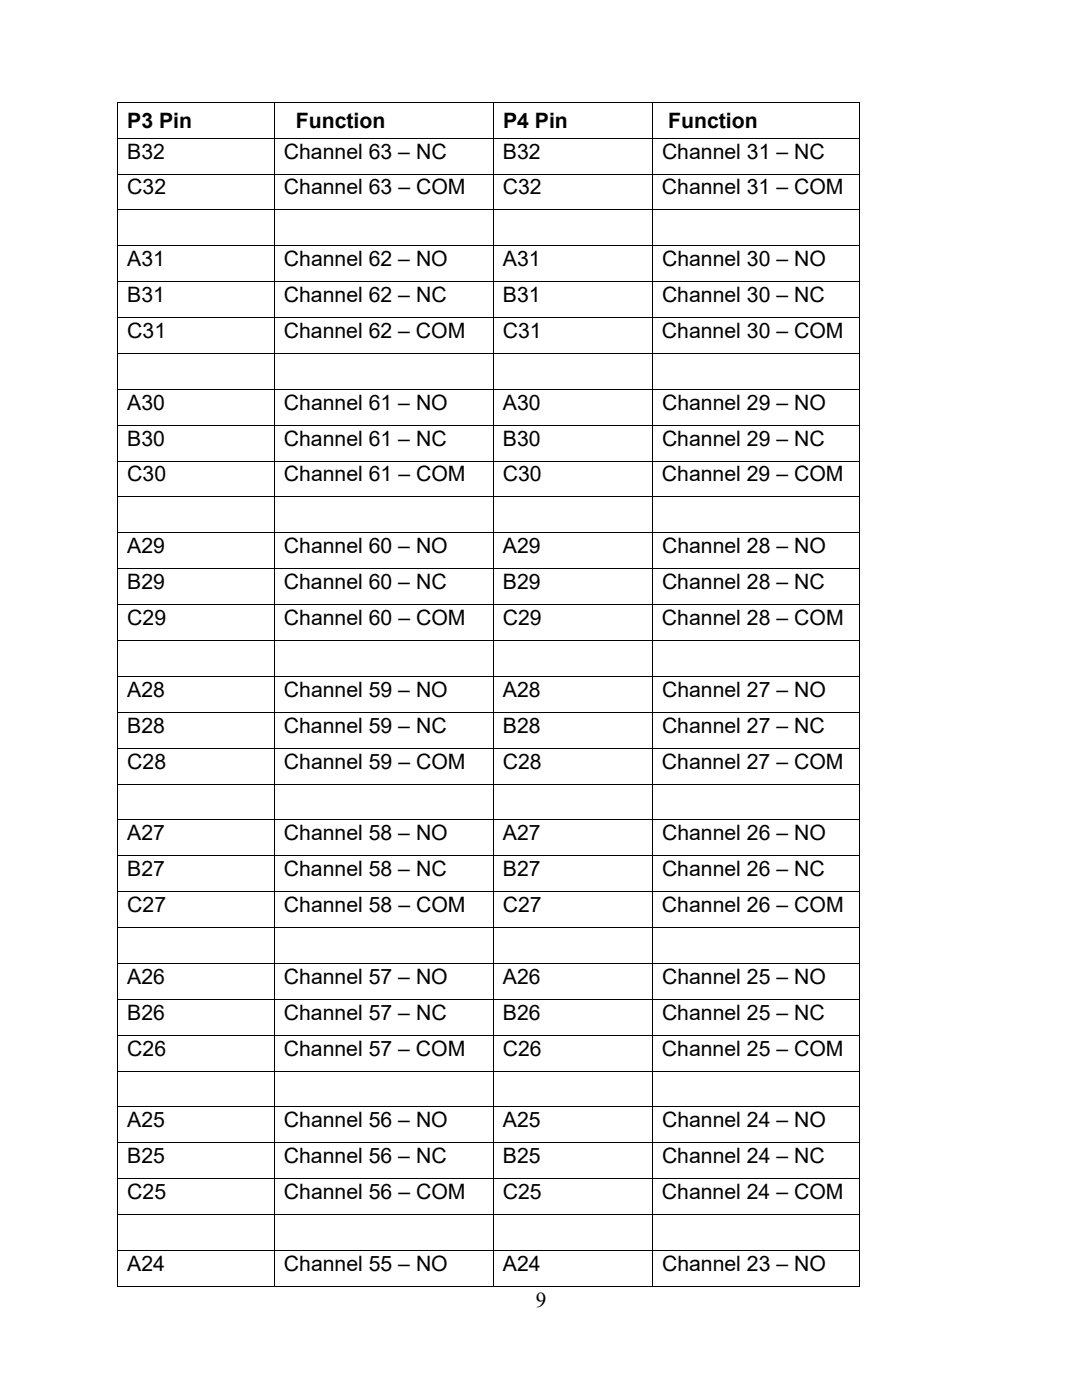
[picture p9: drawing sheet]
<svg xmlns="http://www.w3.org/2000/svg" width="216mm" height="279mm" viewBox="0 0 216 279" stroke-linecap="round" stroke-linejoin="round" font-family="sans-serif">
<defs><g id="words">
<g font-size="4.2">
<text x="25.4" y="25.5">P3 Pin</text>
<text x="59" y="25.5">Function</text>
<text x="100.4" y="25.5">P4 Pin</text>
<text x="133.3" y="25.5">Function</text>
<text x="25.4" y="31.6">B32</text>
<text x="56.6" y="31.6">Channel 63 – NC</text>
<text x="100.3" y="31.6">B32</text>
<text x="132.1" y="31.6">Channel 31 – NC</text>
<text x="25.4" y="38.8">C32</text>
<text x="56.6" y="38.8">Channel 63 – COM</text>
<text x="100.3" y="38.8">C32</text>
<text x="132.1" y="38.8">Channel 31 – COM</text>
<text x="25.4" y="53.1">A31</text>
<text x="56.7" y="53.1">Channel 62 – NO</text>
<text x="100.3" y="53.1">A31</text>
<text x="132.1" y="53.1">Channel 30 – NO</text>
<text x="25.4" y="60.3">B31</text>
<text x="56.6" y="60.3">Channel 62 – NC</text>
<text x="100.3" y="60.3">B31</text>
<text x="132.1" y="60.3">Channel 30 – NC</text>
<text x="25.4" y="67.4">C31</text>
<text x="56.6" y="67.4">Channel 62 – COM</text>
<text x="100.3" y="67.4">C31</text>
<text x="132.1" y="67.4">Channel 30 – COM</text>
<text x="25.4" y="81.8">A30</text>
<text x="56.7" y="81.8">Channel 61 – NO</text>
<text x="100.3" y="81.8">A30</text>
<text x="132.1" y="81.8">Channel 29 – NO</text>
<text x="25.4" y="88.9">B30</text>
<text x="56.6" y="88.9">Channel 61 – NC</text>
<text x="100.3" y="88.9">B30</text>
<text x="132.1" y="88.9">Channel 29 – NC</text>
<text x="25.4" y="96.1">C30</text>
<text x="56.6" y="96.1">Channel 61 – COM</text>
<text x="100.3" y="96.1">C30</text>
<text x="132.1" y="96.1">Channel 29 – COM</text>
<text x="25.4" y="110.4">A29</text>
<text x="56.7" y="110.4">Channel 60 – NO</text>
<text x="100.3" y="110.4">A29</text>
<text x="132.1" y="110.4">Channel 28 – NO</text>
<text x="25.4" y="117.6">B29</text>
<text x="56.6" y="117.6">Channel 60 – NC</text>
<text x="100.3" y="117.6">B29</text>
<text x="132.1" y="117.6">Channel 28 – NC</text>
<text x="25.4" y="124.7">C29</text>
<text x="56.6" y="124.7">Channel 60 – COM</text>
<text x="100.3" y="124.7">C29</text>
<text x="132.1" y="124.7">Channel 28 – COM</text>
<text x="25.4" y="139">A28</text>
<text x="56.7" y="139">Channel 59 – NO</text>
<text x="100.3" y="139">A28</text>
<text x="132.1" y="139">Channel 27 – NO</text>
<text x="25.4" y="146.2">B28</text>
<text x="56.6" y="146.2">Channel 59 – NC</text>
<text x="100.3" y="146.2">B28</text>
<text x="132.1" y="146.2">Channel 27 – NC</text>
<text x="25.4" y="153.4">C28</text>
<text x="56.6" y="153.4">Channel 59 – COM</text>
<text x="100.3" y="153.4">C28</text>
<text x="132.1" y="153.4">Channel 27 – COM</text>
<text x="25.4" y="167.7">A27</text>
<text x="56.7" y="167.7">Channel 58 – NO</text>
<text x="100.3" y="167.7">A27</text>
<text x="132.1" y="167.7">Channel 26 – NO</text>
<text x="25.4" y="174.9">B27</text>
<text x="56.6" y="174.9">Channel 58 – NC</text>
<text x="100.3" y="174.9">B27</text>
<text x="132.1" y="174.9">Channel 26 – NC</text>
<text x="25.4" y="182">C27</text>
<text x="56.6" y="182">Channel 58 – COM</text>
<text x="100.3" y="182">C27</text>
<text x="132.1" y="182">Channel 26 – COM</text>
<text x="25.4" y="196.3">A26</text>
<text x="56.7" y="196.3">Channel 57 – NO</text>
<text x="100.3" y="196.3">A26</text>
<text x="132.1" y="196.3">Channel 25 – NO</text>
<text x="25.4" y="203.5">B26</text>
<text x="56.6" y="203.5">Channel 57 – NC</text>
<text x="100.3" y="203.5">B26</text>
<text x="132.1" y="203.5">Channel 25 – NC</text>
<text x="25.4" y="210.7">C26</text>
<text x="56.6" y="210.7">Channel 57 – COM</text>
<text x="100.3" y="210.7">C26</text>
<text x="132.1" y="210.7">Channel 25 – COM</text>
<text x="25.4" y="225">A25</text>
<text x="56.7" y="225">Channel 56 – NO</text>
<text x="100.3" y="225">A25</text>
<text x="132.1" y="225">Channel 24 – NO</text>
<text x="25.4" y="232.1">B25</text>
<text x="56.6" y="232.1">Channel 56 – NC</text>
<text x="100.3" y="232.1">B25</text>
<text x="132.1" y="232.1">Channel 24 – NC</text>
<text x="25.4" y="239.3">C25</text>
<text x="56.6" y="239.3">Channel 56 – COM</text>
<text x="100.3" y="239.3">C25</text>
<text x="132.1" y="239.3">Channel 24 – COM</text>
<text x="25.4" y="253.6">A24</text>
<text x="56.7" y="253.6">Channel 55 – NO</text>
<text x="100.3" y="253.6">A24</text>
<text x="132.1" y="253.6">Channel 23 – NO</text>
<text x="106.9" y="260.9">9</text>
</g>
</g></defs>
<path d="M23.4 20.3h.2v.2h-.2zM171.4 20.3h.1v.2h-.1zM171.4 256.6h.1v.2h-.1z" fill="#000"/>
<g fill="none" stroke="#000" stroke-width=".2">
<path d="M23.4 20.4h148.1M23.4 27.6h148.1M23.4 34.7h148.1M23.5 20.5v7M23.5 27.6v7M23.5 34.8v7M54.7 20.5v7M54.7 27.6v7M54.7 34.8v7M98.4 20.5v7M98.4 27.6v7M98.4 34.8v7"/>
<path d="M130.2 20.5v7M130.2 27.6v7M130.2 34.8v7M171.5 20.5v7M171.5 27.6v7M171.5 34.8v7M23.4 41.9h148.1M23.4 49h148.1M23.4 56.2h148.1M23.5 42v7M23.5 49.1v7M23.5 56.3v7"/>
<path d="M54.7 42v7M54.7 49.1v7M54.7 56.3v7M98.4 42v7M98.4 49.1v7M98.4 56.3v7M130.2 42v7M130.2 49.1v7M130.2 56.3v7M171.5 42v7M171.5 49.1v7M171.5 56.3v7"/>
<path d="M23.4 63.4h148.1M23.4 70.5h148.1M23.4 77.7h148.1M23.5 63.5v6.9M23.5 70.6v7M23.5 77.8v7M54.7 63.5v6.9M54.7 70.6v7M54.7 77.8v7M98.4 63.5v6.9M98.4 70.6v7M98.4 77.8v7"/>
<path d="M130.2 63.5v6.9M130.2 70.6v7M130.2 77.8v7M171.5 63.5v6.9M171.5 70.6v7M171.5 77.8v7M23.4 84.9h148.1M23.4 92h148.1M23.4 99.2h148.1M23.5 84.9v7M23.5 92.1v7M23.5 99.3v7"/>
<path d="M54.7 84.9v7M54.7 92.1v7M54.7 99.3v7M98.4 84.9v7M98.4 92.1v7M98.4 99.3v7M130.2 84.9v7M130.2 92.1v7M130.2 99.3v7M171.5 84.9v7M171.5 92.1v7M171.5 99.3v7"/>
<path d="M23.4 106.3h148.1M23.4 113.5h148.1M23.5 106.4v7M23.5 113.6v7M54.7 106.4v7M54.7 113.6v7M98.4 106.4v7M98.4 113.6v7M130.2 106.4v7M130.2 113.6v7M171.5 106.4v7M171.5 113.6v7"/>
<path d="M23.4 120.6h148.1M23.4 127.8h148.1M23.4 135h148.1M23.5 120.7v7M23.5 127.9v7M23.5 135.1v6.9M54.7 120.7v7M54.7 127.9v7M54.7 135.1v6.9M98.4 120.7v7M98.4 127.9v7M98.4 135.1v6.9"/>
<path d="M130.2 120.7v7M130.2 127.9v7M130.2 135.1v6.9M171.5 120.7v7M171.5 127.9v7M171.5 135.1v6.9M23.4 142.1h148.1M23.4 149.3h148.1M23.4 156.5h148.1M23.5 142.2v7M23.5 149.4v7M23.5 156.5v7"/>
<path d="M54.7 142.2v7M54.7 149.4v7M54.7 156.5v7M98.4 142.2v7M98.4 149.4v7M98.4 156.5v7M130.2 142.2v7M130.2 149.4v7M130.2 156.5v7M171.5 142.2v7M171.5 149.4v7M171.5 156.5v7"/>
<path d="M23.4 163.6h148.1M23.4 170.8h148.1M23.4 177.9h148.1M23.5 163.7v7M23.5 170.9v7M23.5 178v7M54.7 163.7v7M54.7 170.9v7M54.7 178v7M98.4 163.7v7M98.4 170.9v7M98.4 178v7"/>
<path d="M130.2 163.7v7M130.2 170.9v7M130.2 178v7M171.5 163.7v7M171.5 170.9v7M171.5 178v7M23.4 185.1h148.1M23.4 192.3h148.1M23.4 199.4h148.1M23.5 185.2v7M23.5 192.4v6.9M23.5 199.5v7"/>
<path d="M54.7 185.2v7M54.7 192.4v6.9M54.7 199.5v7M98.4 185.2v7M98.4 192.4v6.9M98.4 199.5v7M130.2 185.2v7M130.2 192.4v6.9M130.2 199.5v7M171.5 185.2v7M171.5 192.4v6.9M171.5 199.5v7"/>
<path d="M23.4 206.6h148.1M23.4 213.7h148.1M23.5 206.7v7M23.5 213.8v7M54.7 206.7v7M54.7 213.8v7M98.4 206.7v7M98.4 213.8v7M130.2 206.7v7M130.2 213.8v7M171.5 206.7v7M171.5 213.8v7"/>
<path d="M23.4 220.9h148.1M23.4 228.1h148.1M23.4 235.2h148.1M23.5 221v7M23.5 228.2v6.9M23.5 235.3v7M54.7 221v7M54.7 228.2v6.9M54.7 235.3v7M98.4 221v7M98.4 228.2v6.9M98.4 235.3v7"/>
<path d="M130.2 221v7M130.2 228.2v6.9M130.2 235.3v7M171.5 221v7M171.5 228.2v6.9M171.5 235.3v7M23.4 242.4h148.1M23.4 249.6h148.1M23.4 256.7h31.3M23.5 242.5v7M23.5 249.6v7.2M54.7 242.5v7"/>
<path d="M54.7 249.6v7.2M54.8 256.7h43.5M98.4 242.5v7M98.4 249.6v7.2M98.5 256.7h31.6M130.2 242.5v7M130.2 249.6v7.2M130.3 256.7h41.1M171.5 242.5v7M171.5 249.6v7.2"/>
</g>
<use href="#words"/>
</svg>
